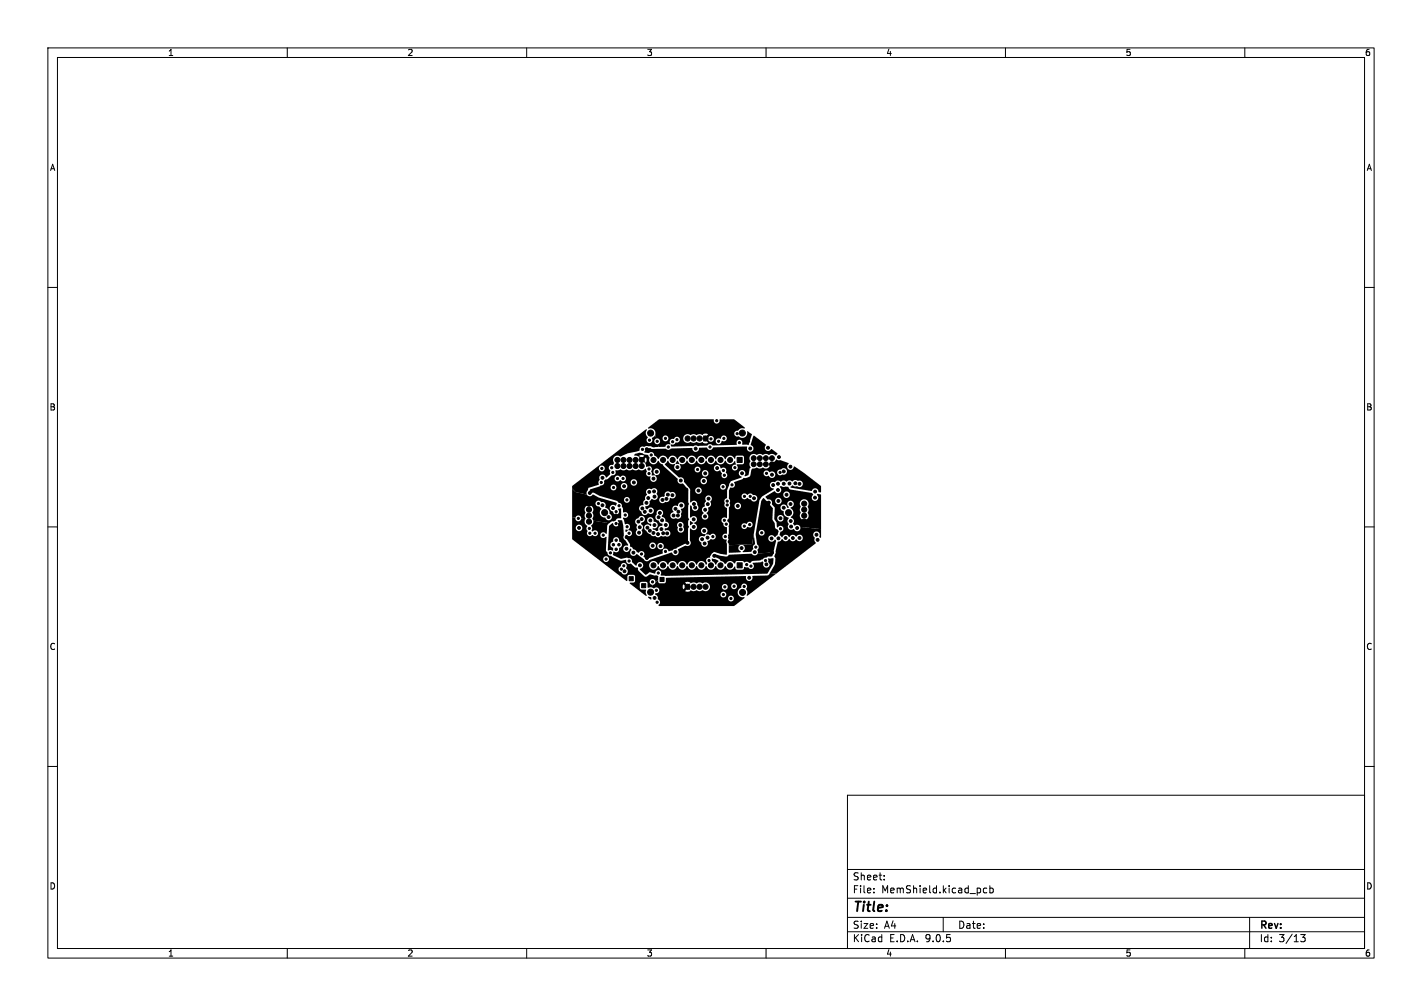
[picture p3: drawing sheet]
<svg xmlns="http://www.w3.org/2000/svg" width="297mm" height="210mm" viewBox="0 0 297 210" stroke-linecap="round" stroke-linejoin="round" font-family="sans-serif">
<defs><g id="words">
<text font-size="2.8" x="178" y="190.9">Title:</text>
<g font-size="2.1">
<text x="178" y="184">Sheet:</text>
<text x="178" y="186.7">File:</text>
<text x="184.1" y="186.7">MemShield.kicad_pcb</text>
<text x="178" y="196.9">KiCad</text>
<text x="178" y="194.1">Size:</text>
<text x="184.7" y="194.1">A4</text>
<text x="185.7" y="196.9">E.D.A.</text>
<text x="193.3" y="196.9">9.0.5</text>
<text x="200" y="194.1">Date:</text>
<text x="263" y="194.3">Rev:</text>
<text x="263" y="196.9">Id:</text>
<text x="267.1" y="196.9">3/13</text>
</g>
<g font-size="1.8">
<text x="35" y="11.9">1</text>
<text x="85" y="11.9">2</text>
<text x="135" y="11.9">3</text>
<text x="185" y="11.9">4</text>
<text x="235" y="11.9">5</text>
<text x="285" y="11.9">6</text>
<text x="10.3" y="35.9">A</text>
<text x="285.4" y="35.9">A</text>
<text x="10.3" y="85.9">B</text>
<text x="285.3" y="85.9">B</text>
<text x="10.3" y="135.9">C</text>
<text x="285.3" y="135.9">C</text>
<text x="10.3" y="185.9">D</text>
<text x="285.3" y="185.9">D</text>
<text x="35" y="199.9">1</text>
<text x="85" y="199.9">2</text>
<text x="135" y="199.9">3</text>
<text x="185" y="199.9">4</text>
<text x="235" y="199.9">5</text>
<text x="285" y="199.9">6</text>
</g>
</g></defs>
<g fill="none" stroke="#000" stroke-width=".21">
<path d="M10 10h277v190h-277zM12 12h273v186h-273zM60 10v2M110 10v2M160 10v2M210 10v2M260 10v2M10 60h2M285 60h2M10 110h2M285 110h2M10 160h2"/>
<path d="M177 166h108v32h-108zM285 160h2M60 198v2M110 198v2M160 198v2M177 194.5h108M177 191.5h108M177 187.5h108M177 181.5h108M182.5 186.3v.1M182.5 185.5v.1M184.7 183.6v.1"/>
<path d="M184.7 182.8v.1M197 191.5v3M206.1 185.5l-.4-.1-.3 .3 .1 .6h.6M206.7 185.5l.5-.1 .3 .3-.2 .6h-.6M206.7 184.9v1.5M210 198v2M260 198v2M261 191.5v6.5M271.7 195.1h.9l-.5 .6 .4 .1v.7l-.2 .1-.6-.1"/>
</g>
<g fill="#000" stroke="#000" stroke-width=".21">
<path d="M154 95.5h1v1h-1zM154 117.5h1v1h-1zM131.4 120.4h.9v.8h-.9zM134 121.8h.9v.9h-.9zM137.8 120.5h.9v.9h-.9z"/>
<circle cx="125.7" cy="97.8" r=".22"/>
<circle cx="125.8" cy="99.7" r=".3"/>
<circle cx="127.8" cy="97.6" r=".22"/>
<circle cx="128" cy="98.6" r=".23"/>
<circle cx="129" cy="96" r=".52"/>
<circle cx="129" cy="97.3" r=".52"/>
<circle cx="129" cy="99.9" r=".22"/>
<circle cx="130.1" cy="99.9" r=".23"/>
<circle cx="130.2" cy="96" r=".52"/>
<circle cx="130.2" cy="97.3" r=".52"/>
<circle cx="131.5" cy="97.3" r=".52"/>
<circle cx="131.5" cy="96" r=".52"/>
<circle cx="132.8" cy="96" r=".52"/>
<circle cx="132.8" cy="97.3" r=".52"/>
<circle cx="133.8" cy="98.8" r=".3"/>
<circle cx="134" cy="96" r=".52"/>
<circle cx="134" cy="97.3" r=".52"/>
<circle cx="134.2" cy="93.8" r=".22"/>
<circle cx="135.1" cy="93.8" r=".3"/>
<circle cx="135.5" cy="97" r=".3"/>
<circle cx="135.6" cy="98.9" r=".23"/>
<circle cx="135.6" cy="97.9" r=".23"/>
<circle cx="135.7" cy="91.9" r=".22"/>
<circle cx="135.9" cy="90.4" r=".63"/>
<circle cx="136" cy="95" r=".22"/>
<circle cx="136.5" cy="99.9" r=".3"/>
<circle cx="136.5" cy="96" r=".52"/>
<circle cx="136.6" cy="93" r=".3"/>
<circle cx="137.2" cy="98.5" r=".3"/>
<circle cx="137.3" cy="92.1" r=".23"/>
<circle cx="138.5" cy="96" r=".52"/>
<circle cx="139" cy="91.5" r=".22"/>
<circle cx="139.6" cy="93.3" r=".23"/>
<circle cx="140.5" cy="92.2" r=".22"/>
<circle cx="140.5" cy="96" r=".52"/>
<circle cx="141.4" cy="91.8" r=".23"/>
<circle cx="141.5" cy="97.5" r=".3"/>
<circle cx="142.5" cy="96" r=".52"/>
<circle cx="143.6" cy="91.5" r=".53"/>
<circle cx="144.5" cy="96" r=".52"/>
<circle cx="144.9" cy="91.5" r=".53"/>
<circle cx="145.3" cy="93.7" r=".3"/>
<circle cx="145.7" cy="98" r=".23"/>
<circle cx="146.1" cy="91.5" r=".53"/>
<circle cx="146.5" cy="96" r=".52"/>
<circle cx="147.3" cy="98.8" r=".3"/>
<circle cx="147.4" cy="91.5" r=".53"/>
<circle cx="148.3" cy="93.3" r=".23"/>
<circle cx="148.5" cy="91.6" r=".22"/>
<circle cx="148.5" cy="96" r=".52"/>
<circle cx="149.7" cy="87.8" r=".22"/>
<circle cx="149.8" cy="97.7" r=".3"/>
<circle cx="150.1" cy="92.1" r=".22"/>
<circle cx="150.5" cy="96" r=".52"/>
<circle cx="151.1" cy="98.2" r=".22"/>
<circle cx="151.2" cy="91.5" r=".22"/>
<circle cx="151.3" cy="99.2" r=".22"/>
<circle cx="151.5" cy="94.4" r=".3"/>
<circle cx="152.5" cy="96" r=".52"/>
<circle cx="152.5" cy="89.8" r=".3"/>
<circle cx="153.5" cy="97.6" r=".23"/>
<circle cx="154" cy="90.5" r=".22"/>
<circle cx="154.4" cy="92.4" r=".22"/>
<circle cx="155" cy="98.8" r=".3"/>
<circle cx="155.1" cy="90.4" r=".62"/>
<circle cx="156.3" cy="92.1" r=".3"/>
<circle cx="156.7" cy="93.6" r=".3"/>
<circle cx="157.4" cy="96.9" r=".51"/>
<circle cx="157.4" cy="95.6" r=".51"/>
<circle cx="158.7" cy="96.9" r=".51"/>
<circle cx="158.7" cy="95.6" r=".51"/>
<circle cx="160" cy="95.6" r=".51"/>
<circle cx="160" cy="96.9" r=".51"/>
<circle cx="160.1" cy="98.8" r=".22"/>
<circle cx="160.4" cy="93.5" r=".3"/>
<circle cx="161.2" cy="95.6" r=".51"/>
<circle cx="161.2" cy="96.9" r=".51"/>
<circle cx="161.2" cy="99.1" r=".3"/>
<circle cx="162.7" cy="95.4" r=".3"/>
<circle cx="162.9" cy="98.6" r=".23"/>
<circle cx="163.7" cy="98.4" r=".3"/>
<circle cx="165.1" cy="97.4" r=".3"/>
<circle cx="120.8" cy="108.2" r=".22"/>
<circle cx="120.9" cy="110.2" r=".3"/>
<circle cx="123" cy="107.6" r=".53"/>
<circle cx="123" cy="106.4" r=".53"/>
<circle cx="123" cy="105.1" r=".53"/>
<circle cx="123" cy="108.9" r=".53"/>
<circle cx="123.1" cy="110.3" r=".22"/>
<circle cx="123.2" cy="102.9" r=".3"/>
<circle cx="123.2" cy="111.3" r=".22"/>
<circle cx="124.3" cy="111.3" r=".23"/>
<circle cx="125" cy="105.1" r=".23"/>
<circle cx="125.6" cy="100.7" r=".23"/>
<circle cx="125.8" cy="105.5" r=".3"/>
<circle cx="126" cy="111.7" r=".23"/>
<circle cx="126.3" cy="107" r=".63"/>
<circle cx="126.6" cy="116.7" r=".23"/>
<circle cx="127.1" cy="107.9" r=".3"/>
<circle cx="127.5" cy="115.4" r=".22"/>
<circle cx="128" cy="106.1" r=".3"/>
<circle cx="128.1" cy="113.7" r=".25"/>
<circle cx="128.1" cy="101.8" r=".22"/>
<circle cx="128.7" cy="107.6" r=".3"/>
<circle cx="128.7" cy="106.8" r=".22"/>
<circle cx="128.7" cy="109.3" r=".22"/>
<circle cx="128.7" cy="112.8" r=".25"/>
<circle cx="128.7" cy="114.7" r=".25"/>
<circle cx="129.3" cy="113.7" r=".25"/>
<circle cx="129.3" cy="105.6" r=".23"/>
<circle cx="129.5" cy="109.4" r=".3"/>
<circle cx="129.6" cy="104.6" r=".3"/>
<circle cx="129.8" cy="118.8" r=".22"/>
<circle cx="130.3" cy="118.1" r=".23"/>
<circle cx="130.4" cy="101.5" r=".3"/>
<circle cx="130.4" cy="119.3" r=".3"/>
<circle cx="130.6" cy="107.5" r=".22"/>
<circle cx="130.9" cy="114.5" r=".3"/>
<circle cx="130.9" cy="112.1" r=".3"/>
<circle cx="130.9" cy="104.4" r=".22"/>
<circle cx="131" cy="110" r=".22"/>
<circle cx="131.4" cy="111.3" r=".23"/>
<circle cx="131.4" cy="117.1" r=".23"/>
<circle cx="132.3" cy="115.4" r=".3"/>
<circle cx="132.4" cy="100.7" r=".3"/>
<circle cx="133.3" cy="108.9" r=".3"/>
<circle cx="133.5" cy="111.2" r=".3"/>
<circle cx="133.6" cy="110.1" r=".3"/>
<circle cx="133.7" cy="118" r=".3"/>
<circle cx="134" cy="115.6" r=".22"/>
<circle cx="134" cy="108.4" r=".3"/>
<circle cx="134.2" cy="106.1" r=".3"/>
<circle cx="134.7" cy="106.8" r=".3"/>
<circle cx="134.9" cy="119.3" r=".3"/>
<circle cx="135" cy="105" r=".3"/>
<circle cx="135.1" cy="111.5" r=".3"/>
<circle cx="135.1" cy="116.5" r=".3"/>
<circle cx="135.2" cy="110.2" r=".3"/>
<circle cx="135.4" cy="104" r=".3"/>
<circle cx="135.6" cy="102.7" r=".3"/>
<circle cx="135.7" cy="110.8" r=".3"/>
<circle cx="135.8" cy="108.6" r=".3"/>
<circle cx="135.9" cy="106.6" r=".3"/>
<circle cx="136.3" cy="115.2" r=".3"/>
<circle cx="136.3" cy="113.9" r=".3"/>
<circle cx="136.5" cy="111.3" r=".3"/>
<circle cx="136.5" cy="118" r=".52"/>
<circle cx="136.6" cy="102.6" r=".3"/>
<circle cx="136.7" cy="109.6" r=".3"/>
<circle cx="136.7" cy="103.7" r=".3"/>
<circle cx="137.4" cy="111.5" r=".3"/>
<circle cx="137.5" cy="119.6" r=".22"/>
<circle cx="137.6" cy="108" r=".3"/>
<circle cx="137.8" cy="107.1" r=".3"/>
<circle cx="138" cy="114" r=".3"/>
<circle cx="138.2" cy="110.5" r=".3"/>
<circle cx="138.3" cy="108.6" r=".3"/>
<circle cx="138.4" cy="104.4" r=".3"/>
<circle cx="138.5" cy="118" r=".52"/>
<circle cx="138.5" cy="111.3" r=".3"/>
<circle cx="139" cy="115.1" r=".23"/>
<circle cx="139.1" cy="109.6" r=".3"/>
<circle cx="139.2" cy="104.1" r=".3"/>
<circle cx="139.3" cy="111.3" r=".3"/>
<circle cx="139.5" cy="103.3" r=".3"/>
<circle cx="140.4" cy="103.4" r=".3"/>
<circle cx="140.5" cy="118" r=".52"/>
<circle cx="140.7" cy="107.6" r=".3"/>
<circle cx="141.1" cy="115.2" r=".3"/>
<circle cx="141.1" cy="106.2" r=".3"/>
<circle cx="141.6" cy="107.6" r=".3"/>
<circle cx="141.7" cy="106.8" r=".3"/>
<circle cx="142.1" cy="109.6" r=".3"/>
<circle cx="142.2" cy="100.3" r=".3"/>
<circle cx="142.2" cy="110.5" r=".3"/>
<circle cx="142.3" cy="105.5" r=".3"/>
<circle cx="142.5" cy="118" r=".52"/>
<circle cx="143.4" cy="102.2" r=".3"/>
<circle cx="143.6" cy="113.3" r=".3"/>
<circle cx="144.5" cy="118" r=".52"/>
<circle cx="144.9" cy="108.4" r=".3"/>
<circle cx="144.9" cy="110" r=".3"/>
<circle cx="144.9" cy="105.2" r=".3"/>
<circle cx="145.2" cy="106" r=".3"/>
<circle cx="145.9" cy="102.4" r=".3"/>
<circle cx="146.5" cy="118" r=".52"/>
<circle cx="146.7" cy="112.6" r=".3"/>
<circle cx="147" cy="100.4" r=".3"/>
<circle cx="147.1" cy="110.8" r=".3"/>
<circle cx="147.2" cy="113.5" r=".3"/>
<circle cx="147.3" cy="107.8" r=".3"/>
<circle cx="147.3" cy="106.4" r=".3"/>
<circle cx="147.8" cy="112.2" r=".3"/>
<circle cx="147.8" cy="105.2" r=".3"/>
<circle cx="148" cy="104.1" r=".3"/>
<circle cx="148.1" cy="117" r=".23"/>
<circle cx="148.5" cy="118" r=".52"/>
<circle cx="148.9" cy="112" r=".22"/>
<circle cx="149.2" cy="116" r=".3"/>
<circle cx="150.5" cy="118" r=".52"/>
<circle cx="150.8" cy="113.3" r=".3"/>
<circle cx="151" cy="101.6" r=".22"/>
<circle cx="151.3" cy="108.6" r=".23"/>
<circle cx="151.5" cy="112" r=".23"/>
<circle cx="151.7" cy="109.4" r=".23"/>
<circle cx="151.9" cy="104.6" r=".23"/>
<circle cx="151.9" cy="105.4" r=".22"/>
<circle cx="152.4" cy="113.1" r=".3"/>
<circle cx="152.5" cy="118" r=".52"/>
<circle cx="152.9" cy="101.2" r=".22"/>
<circle cx="154.1" cy="105.6" r=".3"/>
<circle cx="154.9" cy="114.4" r=".3"/>
<circle cx="155.2" cy="112" r=".3"/>
<circle cx="155.5" cy="109.8" r=".22"/>
<circle cx="155.5" cy="103.6" r=".23"/>
<circle cx="156" cy="117.9" r=".23"/>
<circle cx="156.6" cy="109.5" r=".23"/>
<circle cx="156.7" cy="103.6" r=".23"/>
<circle cx="156.9" cy="118.2" r=".23"/>
<circle cx="157.5" cy="104" r=".3"/>
<circle cx="157.6" cy="115.3" r=".3"/>
<circle cx="157.9" cy="114.2" r=".22"/>
<circle cx="159.1" cy="111.2" r=".22"/>
<circle cx="159.9" cy="117" r=".22"/>
<circle cx="160.1" cy="117.8" r=".3"/>
<circle cx="160.6" cy="104.9" r=".3"/>
<circle cx="160.9" cy="117.3" r=".3"/>
<circle cx="161.2" cy="112.4" r=".3"/>
<circle cx="161.3" cy="115.4" r=".3"/>
<circle cx="161.5" cy="101.3" r=".3"/>
<circle cx="162.5" cy="102.3" r=".3"/>
<circle cx="162.5" cy="101" r=".3"/>
<circle cx="162.6" cy="104.6" r=".3"/>
<circle cx="162.6" cy="112.4" r=".3"/>
<circle cx="163" cy="110.4" r=".23"/>
<circle cx="163" cy="108.2" r=".3"/>
<circle cx="163.7" cy="106" r=".3"/>
<circle cx="163.7" cy="101" r=".3"/>
<circle cx="164" cy="104.5" r=".3"/>
<circle cx="164.1" cy="108.2" r=".3"/>
<circle cx="164.1" cy="112.3" r=".3"/>
<circle cx="164.3" cy="103.3" r=".3"/>
<circle cx="164.7" cy="107" r=".63"/>
<circle cx="164.9" cy="100.9" r=".3"/>
<circle cx="165.1" cy="105.2" r=".3"/>
<circle cx="165.2" cy="108.8" r=".3"/>
<circle cx="165.2" cy="109.9" r=".3"/>
<circle cx="165.6" cy="112.3" r=".3"/>
<circle cx="166.1" cy="100.9" r=".3"/>
<circle cx="166.5" cy="110.2" r=".3"/>
<circle cx="167" cy="101" r=".3"/>
<circle cx="167" cy="112.3" r=".3"/>
<circle cx="168" cy="107.6" r=".53"/>
<circle cx="168" cy="106.4" r=".53"/>
<circle cx="168" cy="105.1" r=".53"/>
<circle cx="168" cy="108.9" r=".53"/>
<circle cx="170.2" cy="103.9" r=".3"/>
<circle cx="170.3" cy="102.6" r=".3"/>
<circle cx="170.5" cy="111.6" r=".3"/>
<circle cx="170.8" cy="112.7" r=".3"/>
<circle cx="135.9" cy="123.6" r=".63"/>
<circle cx="136.3" cy="121.5" r=".23"/>
<circle cx="136.7" cy="124.8" r=".3"/>
<circle cx="137.1" cy="123.2" r=".23"/>
<circle cx="137.3" cy="125.7" r=".22"/>
<circle cx="138.5" cy="124" r=".3"/>
<circle cx="143.6" cy="122.5" r=".53"/>
<circle cx="144.9" cy="122.5" r=".53"/>
<circle cx="146.1" cy="122.5" r=".53"/>
<circle cx="147.4" cy="122.5" r=".53"/>
<circle cx="151.1" cy="124.1" r=".23"/>
<circle cx="151.4" cy="122.5" r=".22"/>
<circle cx="152.7" cy="124.9" r=".22"/>
<circle cx="153.3" cy="122.4" r=".22"/>
<circle cx="155.1" cy="123.7" r=".63"/>
<circle cx="155.4" cy="122.4" r=".22"/>
<circle cx="156.5" cy="120.6" r=".3"/>
<circle cx="156.8" cy="121.9" r=".3"/>
</g>
<g fill="#000">
<path d="M123.2 102.2l1.6-.5h2.7v.1a.61 .61 0 0 0 .8 .6 .61 .61 0 0 0 .4-.8h1v.1a.68 .68 0 0 0 1.1 .3 .68 .68 0 0 0-.2-1.1 .68 .68 0 0 0-.9 .7l-1-.1a.61 .61 0 0 0-.6-.3 .61 .61 0 0 0-.6 .5h-2.7l.7-.4a.61 .61 0 0 0 .7-.5h5.5v.1a.68 .68 0 0 0 1.2 .3 .68 .68 0 0 0-.3-1.1 .68 .68 0 0 0-.9 .7h-5.5v-.4l.3-.3 .6-.3h1.3a.61 .61 0 0 0 .3 .7 .61 .61 0 0 0 .8-.2v-.1a.63 .63 0 0 0 .9 .3 .63 .63 0 0 0 .2-.9 .63 .63 0 0 0-.8-.2l-.2 .2a.69 .69 0 0 0-.7-.3 .69 .69 0 0 0-.5 .5h-1.3l.6-.5a.8 .8 0 0 0 .8-1.1h.7a.68 .68 0 0 1 .9 0h.4a.68 .68 0 0 1 .9 0h.4a.68 .68 0 0 1 .9 0h.3a.68 .68 0 0 1 .9 0l.8-.3a.59 .59 0 0 1 .2 .9 .71 .71 0 0 0 1 .7 .73 .73 0 0 0 .2 1 .73 .73 0 0 0 1-.2 .73 .73 0 0 0-.2-1 .89 .89 0 0 0 .9-1 .71 .71 0 0 0-1.1-.3 .71 .71 0 0 0 .1 1.2h-.7l-.1-.8a.67 .67 0 0 0 0-.9 .67 .67 0 0 0-1 0l-.3-.9a.43 .43 0 0 0 .4-.7l-.2-.4-.5 .5 .3 .4v.2l-.6-.3a.33 .33 0 0 0 .3-.3 .33 .33 0 0 0-.4-.3 .33 .33 0 0 0-.3 .3l-.2-.7h.2l.3 .4 .6-.6a.93 .93 0 0 0-1.3 .2l-.8-.2v-.2l.2-.2 .9-.2 1.7 .5 .1 .2a.62 .62 0 0 1 .2 .9 .91 .91 0 0 0 .8 .8 .91 .91 0 0 0 1-.6l.2-.1 .3 .5 .5 .2 .2 .4 2.9 2.6a.81 .81 0 0 0 .2 .9 .81 .81 0 0 0 .9 .1l1.2 1.4-.1 2.5 .2 .4-.2 .4v2.3l.2 .5-.2 .4v.7a.7 .7 0 0 1 0 .9l.1 3.1-.8 .1-1.8 .9-.5 .1-.3 .3-.7 .2a.77 .77 0 0 0-1.2-.5v-.1a.69 .69 0 0 0-.4-1.1 .69 .69 0 0 0-.8 .8 .69 .69 0 0 0 1.1 .4l.1 .1-.1 .9-3.3 1.2-.7-.7a.65 .65 0 0 0-.1-1 .65 .65 0 0 0-.9 .3l-.4-.1-.3-.5-.4-.1-.3-.4-.4-.3h4l.1 .1a.68 .68 0 0 0 1.1 .3 .68 .68 0 0 0-.2-1.1 .68 .68 0 0 0-1 .7h-4l-.1-.5-.9-1.3 .2-.6a.65 .65 0 0 0 1.2-.1 .65 .65 0 0 0-.8-.9 .67 .67 0 0 0 .4-.8 .67 .67 0 0 0-.9-.4h-.2l-.1-.4h2.3l.4 .6-.2 .5a.55 .55 0 0 1-.1 .9 .71 .71 0 0 0 .9 .8 .71 .71 0 0 0 .3-1.2l.3-.4h.2l.4 .6a1.33 1.33 0 0 0 1 .8l.4 .3h.5a.88 .88 0 0 0 1.3 0h.7a.73 .73 0 0 0 1.2-.5 .73 .73 0 0 0-1.1-.7v-.4l.6-.2 .2-.4h1.7l.2 .4a.72 .72 0 0 0 .3 1 .72 .72 0 0 0 1-.5l-.2-.5a.73 .73 0 0 0-.2-1 .73 .73 0 0 0-1 .2l-.1 .4h-1.7l-.1-.5-.6-.3a1.51 1.51 0 0 0-.8-1.1l1.8-.1a.92 .92 0 0 0 1.3 .5 .78 .78 0 0 0 .8-.2 .78 .78 0 0 0 .2-.8l.1-.5-.2-.4a.72 .72 0 0 0 .8-.8 .72 .72 0 0 0-.8-.7 .72 .72 0 0 0-.7 .8 .76 .76 0 0 0-1 .2 .76 .76 0 0 0 .2 1.1h-.1a.68 .68 0 0 0-.6 .8h-1.8a.72 .72 0 0 0 .2-1 .72 .72 0 0 0-1-.2 .72 .72 0 0 0-.3 .9 .76 .76 0 0 0-.2 .9 .76 .76 0 0 0 .7 .5l.3 .3 .5 .3-.1 .4a.72 .72 0 0 0-.8 .9l-.4 .2-.7-.4v-.2a.73 .73 0 0 0 1-.7 .73 .73 0 0 0-.9-.7 .7 .7 0 0 0-.6-.9 .7 .7 0 0 0-.8 .7 .7 .7 0 0 0 .9 .6l-.1 .5a.73 .73 0 0 0-.8-.3 .73 .73 0 0 0-.6 .7h-.2l-.1-.5-.3-.3 .1-.3a.75 .75 0 0 0 .5-1.2 .76 .76 0 0 0-1.2 .3 .69 .69 0 0 0-.6 .8h-2.3l-.3-.7 .1-.3a.65 .65 0 0 0 1-.5 .65 .65 0 0 0-1-.5l-.1-.8h3.4l.4 .6a.79 .79 0 0 0 .6 .7 .79 .79 0 0 0 .9-.4 .7 .7 0 0 0 1-.2 .7 .7 0 0 0-.3-1 .7 .7 0 0 0-.9 .4l-.3-.1-.1-.5a.86 .86 0 0 0 .9-1.1l.2-.2h1.8v.2a.84 .84 0 0 0 1.3 .2 .9 .9 0 0 0 1-.9 .73 .73 0 0 0 1-.1 .73 .73 0 0 0-.1-1 .73 .73 0 0 0-.9 0 .68 .68 0 0 0-.9-.1 .68 .68 0 0 0-.3 .8l-.1 .2a.81 .81 0 0 0-1 .7h-1.8l.2-.3a.75 .75 0 0 0 1.1 0 .75 .75 0 0 0-.1-1.1 .74 .74 0 0 0-.1-1 .74 .74 0 0 0-1 .1 .72 .72 0 0 0-1 .2 .72 .72 0 0 0 .1 1 1.01 1.01 0 0 0-.4 1.1 .86 .86 0 0 0-.3 1l-.1 .1a.68 .68 0 0 0-.8 .7h-3.4l-.1-.3a.98 .98 0 0 0-.9-1.1l-.2-.2-1-.3h2.4a.61 .61 0 0 0 .8 .6 .61 .61 0 0 0 .3-1 .61 .61 0 0 0-1 .2l-.1 .2h-2.4l-2.7-.8-1.2-.7-.9 .4-.2-.3zM119.5 101.4l4.9-3.7h.7a.62 .62 0 0 0 .8 .7 .62 .62 0 0 0 .2-1 .62 .62 0 0 0-1 .2l-.7 .1 10.5-8.1 .2 .1a1.18 1.18 0 0 0 .2 1.6 .65 .65 0 0 0-.1 1 .65 .65 0 0 0 .9 0 .65 .65 0 0 0 .1-.9l.4-.3 .3-.4 .2 .8a.61 .61 0 0 0-.4 .8 .61 .61 0 0 0 .7 .4l.1 .6h-1.2l-1.2-.2-.5 .1a.81 .81 0 0 0-1.1 .9l-.5 .2a7.3 7.3 0 0 0-3.1 .9l-.3 .1a1 1 0 0 0-1.3 .1 1 1 0 0 0-.1 1.3 .5 .5 0 0 1-.7 .4 .76 .76 0 0 0 0 1.2l-.1 .7-.7 .7a.83 .83 0 0 0-1.4-.4l-.1 .4v.5a.65 .65 0 0 0-.1 .9l-2.2 .8-.4 .8 .1 .5-2.4-.5-.7-.7zM141.4 96.2h.2l.2 .7h-.7zM135.4 89.3l2.3-1.8h11.3a.67 .67 0 0 0 .7 .9 .67 .67 0 0 0 .6-.9h3l2.2 1.8a.23 .23 0 0 1-.1 .2 .23 .23 0 0 1-.3-.1l-.5 .1-.4 .4a.64 .64 0 0 0-.8 .6 .64 .64 0 0 0 .8 .6l.4 .2a1.07 1.07 0 0 0 1.1-.2 1.07 1.07 0 0 0 .4-1.1l1 .7-.7 2.2-1.4-.1a.65 .65 0 0 0-.6-1 .65 .65 0 0 0-.5 1l-5 .2a.82 .82 0 0 0-1.3 0l-1.9 .1a.9 .9 0 0 0-1 .1h-4.4l-.2-.3 .1-.1a.84 .84 0 0 0 1-.4 .6 .6 0 0 0 .7-.3 .6 .6 0 0 0 0-.7h.8v.2a1.02 1.02 0 0 0 1.6 .7l.5 .2 .7-.3 .5 .3 .8-.2a.78 .78 0 0 0 1.1 .1l-.5-.5-.4 .3-.1-.1 .1-.6 .3 .3 .3-.3 .3 .2a.63 .63 0 0 0 .4 .5 .63 .63 0 0 0 .6-.2h.6v.2a.65 .65 0 0 0 .7 .5 .65 .65 0 0 0 .6-.7 .64 .64 0 0 0 .9-.2 .64 .64 0 0 0-.5-.9 .64 .64 0 0 0-.7 .7h-.1a.6 .6 0 0 0-.9 .4h-.5a.61 .61 0 0 0-.2-.9 .61 .61 0 0 0-.8 .2l-.3 .2-.3-.2-.4 .2-.1-.5 .1-.1 .4 .3 .5-.5a1.08 1.08 0 0 0-1.3 .1 1.13 1.13 0 0 0-1.2 0 1.14 1.14 0 0 0-1.2 0 .92 .92 0 0 0-1.5 .6h-.8a.77 .77 0 0 0-1.2 .2 .67 .67 0 0 0-.8 .3 .67 .67 0 0 0 .1 .8l-.1 .1a.75 .75 0 0 0-1 .5h-1.4l-.1-.6a.61 .61 0 0 0 .5-.7 .61 .61 0 0 0-.8-.5l-.1-.1h1.4a.61 .61 0 0 0 .8 .7 .61 .61 0 0 0 .2-1 .61 .61 0 0 0-1 .2v.1h-1.4l-.1-1.1a1.1 1.1 0 0 0-1.5-.8zM134.8 93.6l1-.1 .3 .2h2.9a.75 .75 0 0 0 1.2-.1l4.4-.1a.75 .75 0 0 0 .7 .8 .75 .75 0 0 0 .8-.8l1.5-.1a.73 .73 0 0 0 .7 .5 .73 .73 0 0 0 .7-.5l7-.2a.73 .73 0 0 0 .4 1 .73 .73 0 0 0 1-.5l-.2-.5-.4-.3 .6-2 2.6 2a.69 .69 0 0 0 0 1.1 .69 .69 0 0 0 1-.2l.2-.1 1.2 1-.5 .4a1.09 1.09 0 0 0-1.4-.1 1.22 1.22 0 0 0-1.2 0 1.22 1.22 0 0 0-1.3 0 .95 .95 0 0 0-1.3 .1 .95 .95 0 0 0 0 1.3 1.36 1.36 0 0 0 0 1.3h-.1l-.3 1.5-.6 .2-.2-.1a.72 .72 0 0 0-.2-1.1 .72 .72 0 0 0-1 .4 .72 .72 0 0 0 .6 1l-.1 .1-2.2 .8-.3 .8a3.8 3.8 0 0 0-.5 2.7 .7 .7 0 0 0-.4 1.1 .74 .74 0 0 0 .4 1v1.9l-.1 .1a.66 .66 0 0 0-1 .3 .66 .66 0 0 0 .4 .9v.2a.8 .8 0 0 0 .7 .6v1.3a.65 .65 0 0 0-.9 .6 .65 .65 0 0 0 .9 .6v3.1l-1.3-.1-1.4-.4-.8 1v.2a.74 .74 0 0 0-.7 .4 .74 .74 0 0 0 .1 .8l-.1 .2h-.2a.97 .97 0 0 0-.9-.7 .97 .97 0 0 0-1 .8 1.06 1.06 0 0 0-1.7-.5l-.4 .5a.99 .99 0 0 0-.9-.8 .99 .99 0 0 0-1 .8 1.06 1.06 0 0 0-1.7-.5l-.4 .5a.99 .99 0 0 0-.9-.8 .99 .99 0 0 0-1 .8 1.06 1.06 0 0 0-1.7-.5 .94 .94 0 0 0 .4 1.5 .94 .94 0 0 0 1.3-.7 1.05 1.05 0 0 0 1.8 .2l.2-.2a1.05 1.05 0 0 0 1.8 .2l.2-.2a1.05 1.05 0 0 0 1.8 .2l.2-.2a1.05 1.05 0 0 0 1.8 .2l.2-.2a1.05 1.05 0 0 0 1.8 .2l.2-.2a1.05 1.05 0 0 0 1.8 .2l.2-.2a1.05 1.05 0 0 0 1.8 .2l.2-.2a1.05 1.05 0 0 0 1.8 .2l.2-.1 .2 .5 .2 .1h1.2l.2-.1 .2-.5 .8 .1a.66 .66 0 0 0 1 .2 .66 .66 0 0 0-.1-1l1.8-.2 .2-.2 .3 .3a.72 .72 0 0 0 .3 .9 .72 .72 0 0 0 .9-.3 .72 .72 0 0 0-.2-.9v-.6h1v1.1l-1.3 2.1-21.2 .4h-.9l-.1-.2a.64 .64 0 0 0-.4-1 .64 .64 0 0 0-.8 .8l-1.1-.4-.9 .6-1.2-1.2a.73 .73 0 0 0 .8-.8 .73 .73 0 0 0-.8-.7 .73 .73 0 0 0-.7 .8l-.9-.9a.67 .67 0 0 0-.9-.7l-.1-.1-1.3 .3-1.7-.8 .1-.7a.77 .77 0 0 0 .9 0 .77 .77 0 0 0 .3-.8 .69 .69 0 0 0 .6-.7 .69 .69 0 0 0-.6-.7 .68 .68 0 0 0-.7-.9 .68 .68 0 0 0-.6 1 .69 .69 0 0 0-.5 .7 .69 .69 0 0 0 .6 .6l-.1 .5h-1.1l.3-5.1 .7-.6 .2 .1a.65 .65 0 0 0 .9 .5 .65 .65 0 0 0 0-1.1h1l.3 3a.75 .75 0 0 0 .3 1.1l.6 .9-.1 .2a.7 .7 0 0 0-.9 .7 .7 .7 0 0 0 1.1 .5l.3-.6 .3 .3a.74 .74 0 0 0 0 1.1 .74 .74 0 0 0 1.1-.2l1.4 1a.72 .72 0 0 0 1.3 .2l4.7-1.5a.73 .73 0 0 0 1 .4 .73 .73 0 0 0 .2-1.1l1.5-.8a.74 .74 0 0 0 1-.1 .74 .74 0 0 0 0-1v-.3h1.9v.4l.4 .3a.74 .74 0 0 0 .9 .9 .74 .74 0 0 0 .5-1.1l.5-.3a.41 .41 0 0 1 .7-.1 .63 .63 0 0 0 .3-1 .63 .63 0 0 0-1 .1l-.8-.2a.79 .79 0 0 0 .2-.8 .79 .79 0 0 0-.7-.6 .72 .72 0 0 0-.6 .9 .72 .72 0 0 0 1 .5l-.2 .4a.97 .97 0 0 0-1.2 .6h-1.9l.1-2.2a.73 .73 0 0 0 1 .3 .73 .73 0 0 0 .1-1.1l-.3-.2v-.2a.69 .69 0 0 0 .6-.7 .69 .69 0 0 0-.6-.7h1.6v.2a.71 .71 0 0 0 1.1 .4 .71 .71 0 0 0-.1-1.2v-.1a.69 .69 0 0 0 .3-.9v-.1a.87 .87 0 0 0 .5-1.3 .72 .72 0 0 0 .1-1.1 .72 .72 0 0 0-1.1 0 .72 .72 0 0 0 .1 1.1l-.3 .3v.7a.77 .77 0 0 0-.6 .6 .77 .77 0 0 0 .4 .8l-.4 .6h-1.8l-.6 .3-.1-2.4 .2-.1 .2 .2a.72 .72 0 0 0 .9 .9 .72 .72 0 0 0 .2-1.3 .73 .73 0 0 0-.5-.8 .73 .73 0 0 0-.9 .4l-.1-2.6h1.1v.2a.68 .68 0 0 0 1 .5 .68 .68 0 0 0 0-1.2 .68 .68 0 0 0-1 .5h-1.1l.1-.2-.5-.6h6.7a.61 .61 0 0 0 .8 .7 .61 .61 0 0 0 .3-1 .61 .61 0 0 0-1.1 .2l-6.7 .1-.9-.9 .1-.3h3.4a.68 .68 0 0 0 .9 .8 .68 .68 0 0 0 .3-1.2 .68 .68 0 0 0-1.2 .3v.1h-3.4l-.3-.5-.8-.1-1-1h5.8v.2a.68 .68 0 0 0 1.1 .5 .68 .68 0 0 0 0-1.2 .68 .68 0 0 0-1.1 .5h-5.8l-1.9-1.7 .5-.8 .2 .1a1.01 1.01 0 0 0 1.4 .6v.1a.69 .69 0 0 0 0 1 .69 .69 0 0 0 1-.1h3.1v.2a.61 .61 0 0 0 .8 .5 .61 .61 0 0 0 .3-1h2.9l.1 .4a.76 .76 0 0 0 1.2 .2 1.22 1.22 0 0 1 .3 1.3 .63 .63 0 0 0 1 .1 .63 .63 0 0 0-.1-1 .66 .66 0 0 0-.2-.9 .66 .66 0 0 0-.8 .1 .73 .73 0 0 0-.7-.7 .73 .73 0 0 0-.8 .5h-2.9a.62 .62 0 0 0-.7-.2 .62 .62 0 0 0-.4 .5h-3.1l.2-.5-.2-.5 .1-.1a1.02 1.02 0 0 0 1.4-.6 1.05 1.05 0 0 0 1.8 .2l.2-.2a1.05 1.05 0 0 0 1.8 .2l.2-.2a1.05 1.05 0 0 0 1.8 .2l.2-.2a1.07 1.07 0 0 0 1.7 .4l.3-.4a1 1 0 0 0 1 .7 1 1 0 0 0 1-.6l.2 .7a.62 .62 0 0 0-.9 .6 .62 .62 0 0 0 1 .5 .62 .62 0 0 0 0-1l.1-.2h1.2l.2-.1 .1-1.4-.3-.3h-1.2l-.3 .3v.3h-.2a.97 .97 0 0 0-1-.6 .97 .97 0 0 0-.9 .8 1.06 1.06 0 0 0-1.7-.5l-.4 .5a.99 .99 0 0 0-.9-.8 .99 .99 0 0 0-1 .8 1.06 1.06 0 0 0-1.7-.5l-.4 .5a.99 .99 0 0 0-.9-.8 .99 .99 0 0 0-1 .8 1.06 1.06 0 0 0-1.7-.5l-.4 .5a.99 .99 0 0 0-.9-.8 .99 .99 0 0 0-1 .8 1.06 1.06 0 0 0-1.7-.5l-.3 .4-.8-.7a.76 .76 0 0 0-.4-.7 .76 .76 0 0 0-.9 .2l-.8-.2zM153.4 100.6l1.6-.6 .3-.2h.5l.7-.3 .2-.2 .1-.6h2.7v.2a.7 .7 0 0 0 1.1 .4 .69 .69 0 0 0 1 .4 .69 .69 0 0 0 0-1.2h.7v.2a.75 .75 0 0 0 1.2 .4 .71 .71 0 0 0 .8-1 .71 .71 0 0 0-1.3-.1 .61 .61 0 0 0-.7 .5l-1.1-.1a.49 .49 0 0 1-.9-.1 .61 .61 0 0 0-.8 .4h-2.7l.3-.9h.6a.68 .68 0 0 1 .9 0h.3a.68 .68 0 0 1 1 0 .89 .89 0 0 0 .9-1.1l.2-.2a1.03 1.03 0 0 0 1.2-.6l2.5 .7v.2a.71 .71 0 0 0 .1 1.2 .71 .71 0 0 0 1-.6l2 1.2 3.6 2.8 .1 1.3h-.5a.71 .71 0 0 0-.6-.7 .71 .71 0 0 0-.8 .4l-4.5-.6 .2-.3a.33 .33 0 0 1 .3-.2 .33 .33 0 0 1 .3 .2h.5a.75 .75 0 0 0 1 .1 .75 .75 0 0 0 .1-1 .75 .75 0 0 0-.9-.2l-.4-.2-.5 .2a.36 .36 0 0 1-.6-.1h-.5a.53 .53 0 0 1-.8 0h-.3a.46 .46 0 0 1-.8 0l-.5 .1a.68 .68 0 0 1-.9 .2 .73 .73 0 0 0-.5 .9 .73 .73 0 0 0 .8 .5v.2l-2.4 1.4-.6 .8-1.5 9.2-4.9 .2-.2-1.5 .2-1v-1.5h2.7a.65 .65 0 0 0 .5 .6 .65 .65 0 0 0 .7-.4 .63 .63 0 0 0 1-.1 .63 .63 0 0 0-.2-.9 .63 .63 0 0 0-.9 .3h-.3a.61 .61 0 0 0-.8 .5h-2.7l.1-.1a.72 .72 0 0 0-.4-.9v-.3l.3-.5v-2l.3-.5h.9v.2a.68 .68 0 0 0 1.1 .5 .68 .68 0 0 0 0-1.2 .68 .68 0 0 0-1.1 .5h-.9l-.1-.6a.79 .79 0 0 0-.2-.9v-.5h2.7a.65 .65 0 0 0 .4 .7 .65 .65 0 0 0 .8-.3l.7 .3a.72 .72 0 0 0 1 .4 .72 .72 0 0 0 .3-.9 .72 .72 0 0 0-.9-.4l-.1-.2a.91 .91 0 0 0-1.1 .2v-.1a.61 .61 0 0 0-.7-.2 .61 .61 0 0 0-.4 .5h-2.7v-1.1l.3-.6a.69 .69 0 0 0 .9-.2 .69 .69 0 0 0-.1-.9zM119.5 102l.7 .7 2.4 .5a.81 .81 0 0 0 1.3 0l1.1 .7 3.7 1 .1 .2-.1 .4a.73 .73 0 0 0-1.1 .1 .73 .73 0 0 0 .1 1.1h.2a.73 .73 0 0 0 .6 .6 .73 .73 0 0 0 .7-.3l-.1-.7 .6-.2v2.1h-.8a1.44 1.44 0 0 1-1.3 .7l-.5 .4v-.1l-3.2-.5a.67 .67 0 0 1 0-1v-.1a.8 .8 0 0 1 0-1.1 .95 .95 0 0 0-1.3-1 .95 .95 0 0 0-.3 1.6 1.26 1.26 0 0 0 0 1.2h-.9a.61 .61 0 0 0-.5-.7 .61 .61 0 0 0-.7 .5l-.7-.2v-2.9h4.9a.79 .79 0 0 0 .8 .8l.2 .2a.29 .29 0 0 1 .2 .3 .29 .29 0 0 1-.2 .3 1.14 1.14 0 0 0 1.1 1.5 .71 .71 0 0 0 1.2 .3 .71 .71 0 0 0-.4-1.2 1.15 1.15 0 0 0-.9-1.3 .82 .82 0 0 0-.1-.9 .82 .82 0 0 0-.8-.3 .62 .62 0 0 0-.7-.2 .62 .62 0 0 0-.4 .5h-4.9zM119.5 107.9l.7 .2a.61 .61 0 0 0 .5 .7 .61 .61 0 0 0 .7-.5l.8 .1-.1 .8 .5 .6a1.04 1.04 0 0 0 .1 1.1 .65 .65 0 0 0 .2 .9 .65 .65 0 0 0 .9-.1 .61 .61 0 0 0 .9 0 .61 .61 0 0 0-.1-.9 .61 .61 0 0 0-.9 .1l-.1-.2a.82 .82 0 0 0-.1-1l.3-.4 .1-.6 3.2 .5-.3 .5-.1 1.6-.1 .2a.63 .63 0 0 0-.9-.3 .63 .63 0 0 0-.1 1 .63 .63 0 0 0 .9-.1l.2 .1-.1 2.7 .3 .5a.9 .9 0 0 0 .9 .7l1.7 .9 1.3-.1a.72 .72 0 0 0 .2 .7 .72 .72 0 0 0 .8 .1l.8 .7 .6 .1 .1 .6 1.3 1.2 .5 .1 .7-.5 1.7 .4v.7l-.6 .6a.61 .61 0 0 0-.6-.7 .61 .61 0 0 0-.6 .6 .61 .61 0 0 0 .7 .6l-.3 .5-.7 .1-.3-1.2h-1.1l-.3 .1v1.3l.2 .2h1v.6l.2 .6-.2 .1-3.4-2.6 .1-.2h.8l.2-.1v-1.2l-.1-.2h-1.3l-.2 .2v.9l-.1 .1-3.4-2.6h1.7a.61 .61 0 0 0 .5 .7 .73 .73 0 0 0 1.2 .4 .73 .73 0 0 0-.2-1.2 .65 .65 0 0 0-.3-1.1 .65 .65 0 0 0-.8 .7l-.4 .5h-1.7l-2.7-2.1h1.2v.2a.61 .61 0 0 0 .9 .4 .61 .61 0 0 0 0-1 .61 .61 0 0 0-.9 .4h-1.2l-5.3-4v-2.5h.8a.68 .68 0 0 0 .9 .7 .68 .68 0 0 0 .2-1.1 .68 .68 0 0 0-1.1 .3v.1h-.8zM144.1 108.8h.2l.5 .4-.5 .4h-.2zM148.7 116.6l.7 .1 .7 .4-.5 .7h-.2l-.2-.4-.5-.3zM152.2 113.8l4.9-.2 .3-2.1 .3 2a.96 .96 0 0 0-.4 1.2l-.4 .5-1.7 .1-.1-.2a.73 .73 0 0 0 .3-1.1 .73 .73 0 0 0-1.2 .1 .73 .73 0 0 0 .5 1.1l-.1 .1-2.3 .1zM159.4 104h.2l.6 .6 .6 .1 .1 .7 .5 .7v2.5a1.59 1.59 0 0 1 .5 1.5l.7 .8-.2 .8-.5 .4a.7 .7 0 0 0-1-.4 .7 .7 0 0 0-.3 1 .7 .7 0 0 0 1.1 .1l.2-.2 .2 .3-.5 2.4-3.3 .2a1.16 1.16 0 0 1 .2-1.2l-.1-.3-.3-.4-.3-2.1 .1-.4h.6a.61 .61 0 0 0 .8 .8 .61 .61 0 0 0 .2-1.1 .61 .61 0 0 0-1 .3h-.6l1.1-6.5z"/>
<path d="M149 115.8l.3-.1 2.4 .5 .6-.4 4.8-.2a.68 .68 0 0 0 1.2-.1l3.3-.2-.4 .8-.8 .1-1.6 .8-1.5 .1-.5 .4h-.4a.74 .74 0 0 0-1-.1l-.3-.3h-1.2l-.5 .5a1.04 1.04 0 0 0-1.8 .1l-1.1-.6-.3-.4-1.3-.5zM161.5 115.7l-.3 .4zM136.3 122.1l.4-.1 .8-1v.5l.3 .3h.9l.3-.2h4.1l.5 .5 .4-.3v.8l.1 .5h-.2l-.3-.3-.5 .6a1.09 1.09 0 0 0 1.2-.2 1.15 1.15 0 0 0 1.3 0 1.14 1.14 0 0 0 1.2 0 .91 .91 0 0 0 1 .1 .91 .91 0 0 0 .5-.9h2.5v.2a.61 .61 0 0 0 .7 .5 .61 .61 0 0 0 .5-.8h.7v.2a.61 .61 0 0 0 .9 .4 .61 .61 0 0 0 0-1 .61 .61 0 0 0-.9 .4h-.7a.61 .61 0 0 0-.7-.4 .61 .61 0 0 0-.5 .5h-2.5a1.02 1.02 0 0 0-1.6-.6 1.26 1.26 0 0 0-1.3 0 1.13 1.13 0 0 0-1.2-.1 .78 .78 0 0 0-1.1-.1h-4.1l.1-.9 .1-.1 16.6-.3a.75 .75 0 0 0 .7 1 .75 .75 0 0 0 .7-1.1l3.1-.1 .5-.5 1.3 .2-6 4.6-.1-.2a1.39 1.39 0 0 0-.1-1.4 .63 .63 0 0 0-.4-1 .63 .63 0 0 0-.7 .9 1.05 1.05 0 0 0-.7 1.3 1.05 1.05 0 0 0 1.4 .7v.2l-2.2 1.6h-15.6l-.2-.1a.87 .87 0 0 0-.1-1.3v-.2h14.7a.61 .61 0 0 0 .8 .6 .61 .61 0 0 0 .2-1 .61 .61 0 0 0-1 .2v.2h-14.7l-.2-.5-.4-.4h13.7v.2a.61 .61 0 0 0 .9 .4 .61 .61 0 0 0 0-1 .61 .61 0 0 0-.9 .4h-13.7v-.1a.65 .65 0 0 0 .9-.5 .65 .65 0 0 0-.7-.8l-.4 .2-.5-.2 .1-.2h6.4l.1 .6 .5-.5h.1a.28 .28 0 0 0 .5 .2 .28 .28 0 0 0 0-.4 .28 .28 0 0 0-.5 .2l-.6-.5-.1 .4h-6.4zM159.9 103.6l.7-.4h3v.1a.68 .68 0 0 0 1 .6 .68 .68 0 0 0 0-1.2 .68 .68 0 0 0-1 .5h-3l1.2-.6a.73 .73 0 0 0 1.2 .1 .73 .73 0 0 0-.1-1.1l.1-.1 .6 .2 1-.1 .5 .6 4.4 .7a.35 .35 0 0 1 .3 .3 .35 .35 0 0 1-.2 .4 .69 .69 0 0 0 .3 .9 .69 .69 0 0 0 .9-.2 .69 .69 0 0 0-.1-.9l.1-.3 .7 .2v7.2l-4.4-.5-.3-.4-.4-.1a.46 .46 0 0 1-.6 0 .46 .46 0 0 1 0-.7l-.1-.5-.5-.3a1.17 1.17 0 0 0-.1-2l.2-.1a.68 .68 0 0 0 .5-.8h1.3v.1a.8 .8 0 0 1 0 1.1v.4a.67 .67 0 0 1 0 .9 .95 .95 0 0 0 1.2 .9 .95 .95 0 0 0 .4-1.6 1.26 1.26 0 0 0 0-1.2 .92 .92 0 0 0-.4-1.4 .92 .92 0 0 0-1.2 .8l-1.3-.1a.71 .71 0 0 0-1.2-.2 .71 .71 0 0 0 .2 1.1l-.4 .1a.73 .73 0 0 0-.7-.7 .73 .73 0 0 0-.7 .8 .73 .73 0 0 0 .7 .7 1.15 1.15 0 0 0 1 1.3 .94 .94 0 0 0 0 1.3l-.1 .6h-1.1l-.1-.1a1.03 1.03 0 0 0-1.1 .2v-.1a1.67 1.67 0 0 0-.6-1.6v-.3h.6v.2a.68 .68 0 0 0 1.1 .5 .68 .68 0 0 0 0-1.2 .68 .68 0 0 0-1.1 .5h-.6l.1-2.1-.6-.7-.1-.8h.8a.68 .68 0 0 0 .9 .7 .68 .68 0 0 0 .2-1.1 .68 .68 0 0 0-1.1 .3v.1h-.8l-.3-.2h-.5l-.4-.5zM163.5 110h1.1a.76 .76 0 0 0 1.2 .4 .7 .7 0 0 0 .9 .5 .7 .7 0 0 0 .4-.9l4.4 .5v1.6l-.2 .2-.1-.2a.8 .8 0 0 0-.1-.8 .8 .8 0 0 0-.8-.3 .83 .83 0 0 0-.1 1.4l-.1 .4 .3 .6-8.3 6.4-1.3-.2 1-1.8 .2-1.2-.3-.5 .3-.7 .4-2.2 .6-.3 .4-.4a.81 .81 0 0 0 .7 .5 .81 .81 0 0 0 .7-.5 .83 .83 0 0 0 .7 .5 .83 .83 0 0 0 .8-.4 .7 .7 0 0 0 1.1 .3 .7 .7 0 0 0 0-1.1 .7 .7 0 0 0-1.1 .2 .86 .86 0 0 0-1.5 .1 .81 .81 0 0 0-.7-.5 .81 .81 0 0 0-.8 .6l-.5-.5 .3-.7a.61 .61 0 0 0 .4-1zM135.4 124.6a.42 .42 0 0 1 .5 0 .42 .42 0 0 1 .1 .6l-.6-.4z"/>
<circle cx="130.8" cy="110.8" r=".26"/>
</g>
<use href="#words"/>
</svg>
